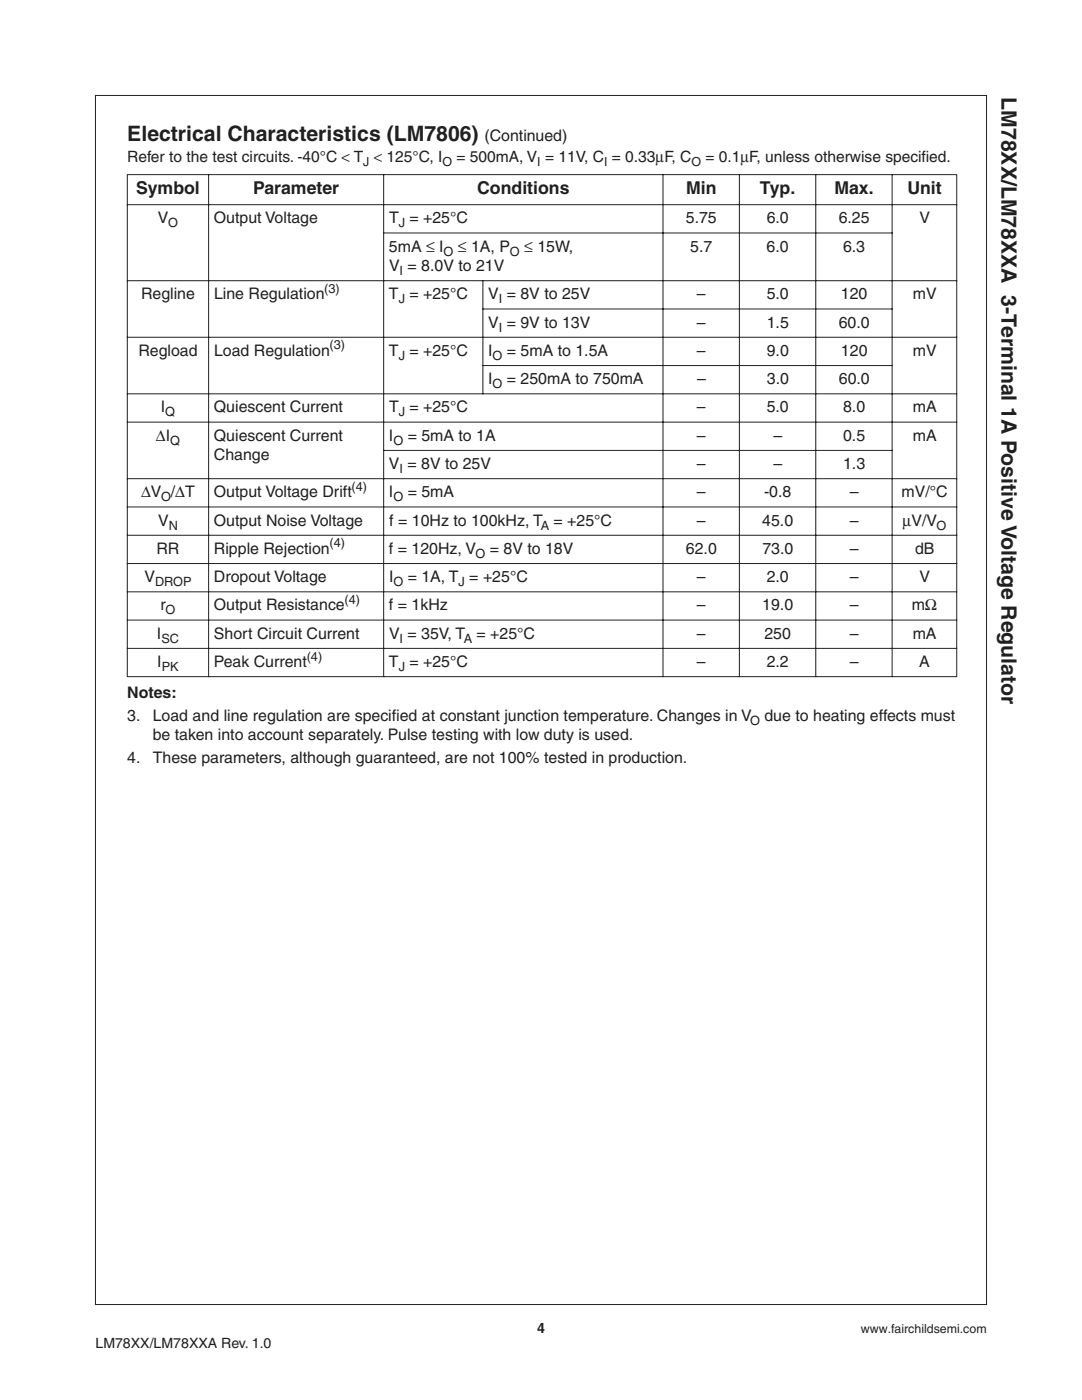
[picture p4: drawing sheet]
<svg xmlns="http://www.w3.org/2000/svg" width="216mm" height="279mm" viewBox="0 0 216 279" stroke-linecap="round" stroke-linejoin="round" font-family="sans-serif">
<defs><g id="words">
<g font-size="4.2" fill="#231f20">
<text x="199.8" y="19.4" transform="rotate(90 199.8 19.4)">LM78XX/LM78XXA 3-Terminal 1A Positive Voltage Regulator</text>
<text x="25.4" y="28.2">Electrical Characteristics (LM7806)</text>
</g>
<g font-size="3.5" fill="#231f20">
<text x="27.1" y="38.8">Symbol</text>
<text x="50.5" y="38.8">Parameter</text>
<text x="95.2" y="38.8">Conditions</text>
<text x="136.9" y="38.8">Min</text>
<text x="151.6" y="38.8">Typ.</text>
<text x="166.5" y="38.8">Max.</text>
<text x="181" y="38.8">Unit</text>
</g>
<g font-size="3.2" fill="#231f20">
<text x="96.7" y="28.2">(Continued)</text>
<text x="31.5" y="44.6">V</text>
<text x="42.7" y="44.6">Output Voltage</text>
<text x="77.7" y="44.6">T = +25°C</text>
<text x="136.9" y="44.6">5.75</text>
<text x="153" y="44.6">6.0</text>
<text x="167.4" y="44.6">6.25</text>
<text x="183.5" y="44.6">V</text>
<text x="77.6" y="50.2">5mA ≤ I</text>
<text x="91.4" y="50.2">≤ 1A, P</text>
<text x="104.6" y="50.2">≤ 15W,</text>
<text x="137.7" y="50.2">5.7</text>
<text x="153" y="50.2">6.0</text>
<text x="168.2" y="50.2">6.3</text>
<text x="28.1" y="59.7">Regline</text>
<text x="42.7" y="59.7">Line Regulation</text>
<text x="77.6" y="59.7">T = +25°C</text>
<text x="77.6" y="54.1">V = 8.0V to 21V</text>
<text x="97.4" y="59.7">V = 8V to 25V</text>
<text x="139.1" y="59.7">–</text>
<text x="153" y="59.7">5.0</text>
<text x="167.8" y="59.7">120</text>
<text x="182.1" y="59.7">mV</text>
<text x="97.4" y="65.4">V = 9V to 13V</text>
<text x="139.1" y="65.4">–</text>
<text x="153" y="65.4">1.5</text>
<text x="167.4" y="65.4">60.0</text>
<text x="27.6" y="71">Regload</text>
<text x="42.7" y="71">Load Regulation</text>
<text x="77.6" y="71">T = +25°C</text>
<text x="97.4" y="71">I</text>
<text x="101.1" y="71">= 5mA to 1.5A</text>
<text x="139.1" y="71">–</text>
<text x="153" y="71">9.0</text>
<text x="167.8" y="71">120</text>
<text x="182.1" y="71">mV</text>
<text x="97.4" y="76.7">I</text>
<text x="101.2" y="76.7">= 250mA to 750mA</text>
<text x="139.1" y="76.7">–</text>
<text x="153" y="76.7">3.0</text>
<text x="167.4" y="76.7">60.0</text>
<text x="32.1" y="82.3">I</text>
<text x="42.7" y="82.3">Quiescent Current</text>
<text x="77.7" y="82.3">T = +25°C</text>
<text x="139.1" y="82.3">–</text>
<text x="153" y="82.3">5.0</text>
<text x="168.2" y="82.3">8.0</text>
<text x="182.1" y="82.3">mA</text>
<text x="31.1" y="87.9">∆I</text>
<text x="42.7" y="87.9">Quiescent Current</text>
<text x="77.6" y="87.9">I</text>
<text x="81.4" y="87.9">= 5mA to 1A</text>
<text x="139.1" y="87.9">–</text>
<text x="154.3" y="87.9">–</text>
<text x="168.2" y="87.9">0.5</text>
<text x="182.1" y="87.9">mA</text>
<text x="42.7" y="91.8">Change</text>
<text x="77.6" y="93.6">V = 8V to 25V</text>
<text x="139.1" y="93.6">–</text>
<text x="154.3" y="93.6">–</text>
<text x="168.2" y="93.6">1.3</text>
<text x="28.2" y="99.2">∆V /∆T</text>
<text x="42.7" y="99.2">Output Voltage Drift</text>
<text x="77.6" y="99.2">I</text>
<text x="81.4" y="99.2">= 5mA</text>
<text x="139.1" y="99.2">–</text>
<text x="152.5" y="99.2">-0.8</text>
<text x="169.6" y="99.2">–</text>
<text x="179.9" y="99.2">mV/°C</text>
<text x="31.5" y="104.9">V</text>
<text x="42.7" y="104.9">Output Noise Voltage</text>
<text x="77.7" y="104.9">f = 10Hz to 100kHz, T = +25°C</text>
<text x="139.1" y="104.9">–</text>
<text x="152.1" y="104.9">45.0</text>
<text x="169.6" y="104.9">–</text>
<text x="180.1" y="104.9">µV/V</text>
<text x="31.2" y="110.5">RR</text>
<text x="42.7" y="110.5">Ripple Rejection</text>
<text x="77.6" y="110.5">f = 120Hz, V</text>
<text x="97.7" y="110.5">= 8V to 18V</text>
<text x="136.9" y="110.5">62.0</text>
<text x="152.1" y="110.5">73.0</text>
<text x="169.6" y="110.5">–</text>
<text x="182.6" y="110.5">dB</text>
<text x="28.8" y="116.2">V</text>
<text x="42.7" y="116.2">Dropout Voltage</text>
<text x="77.7" y="116.2">I</text>
<text x="81.4" y="116.2">= 1A, T = +25°C</text>
<text x="139.1" y="116.2">–</text>
<text x="153" y="116.2">2.0</text>
<text x="169.6" y="116.2">–</text>
<text x="183.4" y="116.2">V</text>
<text x="32" y="121.8">r</text>
<text x="42.7" y="121.8">Output Resistance</text>
<text x="77.6" y="121.8">f = 1kHz</text>
<text x="139.1" y="121.8">–</text>
<text x="152.1" y="121.8">19.0</text>
<text x="169.6" y="121.8">–</text>
<text x="182" y="121.8">mΩ</text>
<text x="31.3" y="127.5">I</text>
<text x="42.7" y="127.5">Short Circuit Current</text>
<text x="77.7" y="127.5">V = 35V, T</text>
<text x="95.1" y="127.5">= +25°C</text>
<text x="139.1" y="127.5">–</text>
<text x="152.5" y="127.5">250</text>
<text x="169.6" y="127.5">–</text>
<text x="182.1" y="127.5">mA</text>
<text x="31.4" y="133.1">I</text>
<text x="42.7" y="133.1">Peak Current</text>
<text x="77.6" y="133.1">T = +25°C</text>
<text x="139.1" y="133.1">–</text>
<text x="153" y="133.1">2.2</text>
<text x="169.6" y="133.1">–</text>
<text x="183.4" y="133.1">A</text>
<text x="25.4" y="139.3">Notes:</text>
<text x="25.4" y="143.9">3.</text>
<text x="30.5" y="143.9">Load and line regulation are specif</text>
<text x="78.2" y="143.9">ied at constant junction temperature. Changes in V</text>
<text x="152.5" y="143.9">due to heating effects must</text>
<text x="30.5" y="147.7">be taken into account separately. Pulse testing with low duty is used.</text>
<text x="25.4" y="152.3">4.</text>
<text x="30.5" y="152.3">These parameters, although guaranteed, are not 100% tested in production.</text>
</g>
<g font-size="3.1" fill="#231f20">
<text x="25.4" y="32.4">Refer to the test circuits. -40°C &lt; T &lt; 125°C, I</text>
<text x="91.1" y="32.4">= 500mA, V = 11V, C = 0.33µF, C</text>
<text x="140.7" y="32.4">= 0.1µF, unless otherwise specif</text>
<text x="183.9" y="32.4">ied.</text>
</g>
<g font-size="2.8" fill="#231f20">
<text x="19" y="268.9">LM78XX/LM78XXA Rev. 1.0</text>
<text x="107.2" y="266">4</text>
</g>
<g font-size="2.5" fill="#231f20">
<text x="72.5" y="33.2">J</text>
<text x="88.3" y="33.2">O</text>
<text x="107.2" y="33.2">I</text>
<text x="120.5" y="33.2">I</text>
<text x="138" y="33.2">O</text>
<text x="33.5" y="45.3">O</text>
<text x="79.6" y="45.3">J</text>
<text x="88.5" y="51">O</text>
<text x="101.7" y="51">O</text>
<text x="64.7" y="58.5">(3)</text>
<text x="79.7" y="54.9">I</text>
<text x="79.6" y="60.5">J</text>
<text x="99.5" y="60.5">I</text>
<text x="65.8" y="69.7">(3)</text>
<text x="79.6" y="71.8">J</text>
<text x="98.3" y="71.8">O</text>
<text x="99.5" y="66.2">I</text>
<text x="98.3" y="77.5">O</text>
<text x="33" y="83.1">Q</text>
<text x="79.6" y="83.1">J</text>
<text x="33.9" y="88.7">Q</text>
<text x="78.5" y="88.7">O</text>
<text x="79.7" y="94.4">I</text>
<text x="32.1" y="100">O</text>
<text x="70.1" y="98">(4)</text>
<text x="78.5" y="100">O</text>
<text x="33.7" y="105.7">N</text>
<text x="107.9" y="105.7">A</text>
<text x="186.9" y="105.7">O</text>
<text x="65.8" y="109.3">(4)</text>
<text x="94.9" y="111.3">O</text>
<text x="30.9" y="117">DROP</text>
<text x="78.5" y="117">O</text>
<text x="91.5" y="117">J</text>
<text x="33.1" y="122.6">O</text>
<text x="68.8" y="120.5">(4)</text>
<text x="32.2" y="128.3">SC</text>
<text x="61.2" y="131.8">(4)</text>
<text x="79.7" y="128.3">I</text>
<text x="92.5" y="128.3">A</text>
<text x="32.3" y="133.9">PK</text>
<text x="79.6" y="133.9">J</text>
<text x="149.7" y="144.7">O</text>
<text x="171.8" y="266">www.fairchildsemi.com</text>
</g>
</g></defs>
<g fill="none" stroke="#231f20" stroke-width=".2">
<path d="M19 19.1h177.8v241.2h-177.8zM25.3 34.9h165.7M25.4 34.9v100.1M41.6 34.8v100.3M76.6 34.8v100.3M132.3 34.8v100.3M147.5 34.8v100.3M162.8 34.8v100.3M178 34.8v100.3M190.9 34.9v100.1M25.3 40.9h165.7M25.3 56h165.7"/>
<path d="M76.5 46.5h101.6M96.4 55.9v22.8M25.3 67.3h165.7M25.3 78.6h165.7M96.3 61.7h81.8M96.3 73h81.8M25.3 84.2h165.7M25.3 95.5h165.7M76.5 89.9h101.6M25.3 101.2h165.7M25.3 106.8h165.7M25.3 112.5h165.7"/>
<path d="M25.3 118.1h165.7M25.3 123.8h165.7M25.3 129.4h165.7M25.3 135h165.7"/>
</g>
<use href="#words"/>
</svg>
